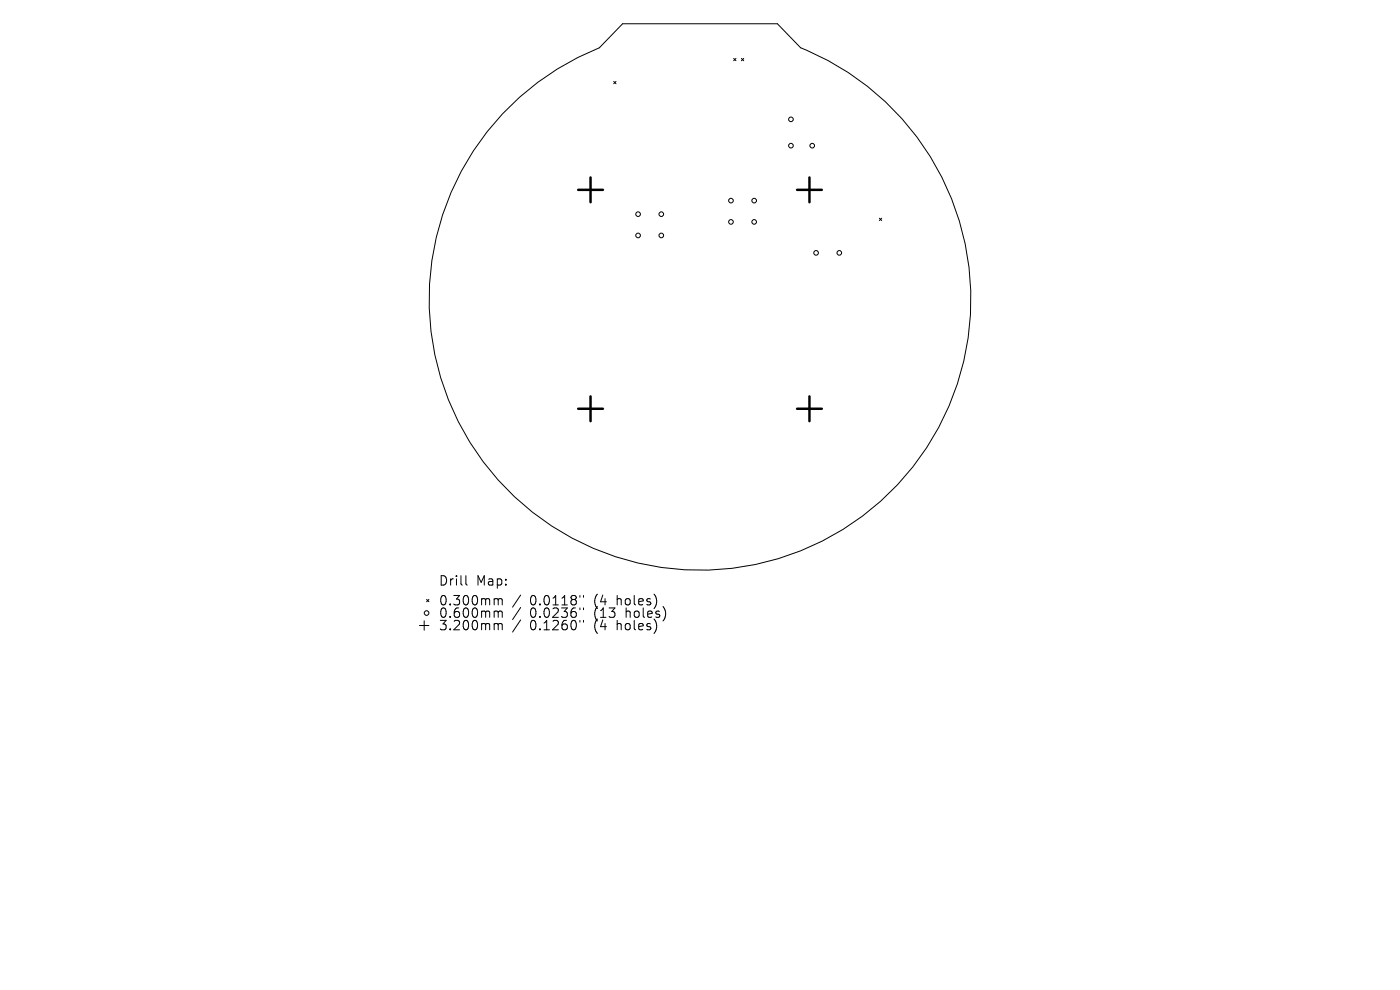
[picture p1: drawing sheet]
<svg xmlns="http://www.w3.org/2000/svg" width="297mm" height="210mm" viewBox="0 0 297 210" stroke-linecap="round" stroke-linejoin="round" font-family="sans-serif">
<defs><g id="words">
<g font-size="2.8">
<text x="93" y="124.5">Drill</text>
<text x="101" y="124.5">Map:</text>
<text x="93" y="128.7">0.300mm</text>
<text x="93" y="131.3">0.600mm</text>
<text x="112.4" y="128.7">0.0118&quot;</text>
<text x="112.4" y="131.3">0.0236&quot;</text>
<text x="126.2" y="128.7">(4</text>
<text x="126.2" y="131.3">(13</text>
<text x="131.1" y="128.7">holes)</text>
<text x="133" y="131.3">holes)</text>
<text x="93" y="134">3.200mm</text>
<text x="112.4" y="134">0.1260&quot;</text>
<text x="126.2" y="134">(4</text>
<text x="131.1" y="134">holes)</text>
</g>
</g></defs>
<g fill="none" stroke="#000" stroke-width=".21">
<path d="M130.2 17.3l.5 .5M130.7 17.3l-.5 .5M155.6 12.4l.5 .5M156.1 12.4l-.5 .5M157.3 12.4l.5 .5M157.8 12.4l-.5 .5M106.6 24.2a57.5 57.5 0 0 1 20.6-14.1l4.9-5.1h32.8l4.9 5.1a57.5 57.5 0 0 1 29 81.2 57.5 57.5 0 0 1-84.1 18.6 57.5 57.5 0 0 1-8.1-85.7zM186.6 46.3l.4 .5M187 46.3l-.4 .5M89 132.7h2M90 131.7v2M90.5 127.2l.5 .5"/>
<path d="M91 127.2l-.5 .5M98.8 122.1v1.7l.3 .3M105.1 127h.3l.3 .3M105.1 129.6h.3l.3 .3M105.1 132.3l.5 .1 .1 .2M105.7 127.3l.3-.3 .5 .1v1.2M105.7 127.3v1M105.7 129.9v1.1M105.7 132.6v1M105.7 129.9l.3-.3 .5 .1v1.3M105.7 132.6l.3-.3 .5 .1v1.2M110.5 126.2l-1.8 2.6"/>
<path d="M110.5 128.9l-1.8 2.5M110.5 131.5l-1.8 2.6M123 126.3v.4M123 129v.3M123 131.6v.4M123.8 126.3v.4M123.8 129v.3M123.8 131.6v.4"/>
<circle cx="167.8" cy="30.9" r=".49"/>
<circle cx="167.8" cy="25.3" r=".49"/>
<circle cx="172.3" cy="30.9" r=".49"/>
<circle cx="135.4" cy="49.9" r=".49"/>
<circle cx="135.4" cy="45.4" r=".49"/>
<circle cx="140.3" cy="49.9" r=".49"/>
<circle cx="140.3" cy="45.4" r=".49"/>
<circle cx="155.1" cy="42.6" r=".49"/>
<circle cx="155.1" cy="47.1" r=".49"/>
<circle cx="160" cy="42.6" r=".49"/>
<circle cx="160" cy="47.1" r=".49"/>
<circle cx="173.1" cy="53.6" r=".49"/>
<circle cx="178.1" cy="53.6" r=".49"/>
<circle cx="90.5" cy="130" r=".49"/>
</g>
<path d="M125.3 37.6v5.3M171.7 37.6v5.3M122.7 40.3h5.2M169.1 40.3h5.2M122.7 86.7h5.2M125.3 84.1v5.2M169.1 86.7h5.2M171.7 84.1v5.2" fill="none" stroke="#000" stroke-width=".53"/>
<use href="#words"/>
</svg>
